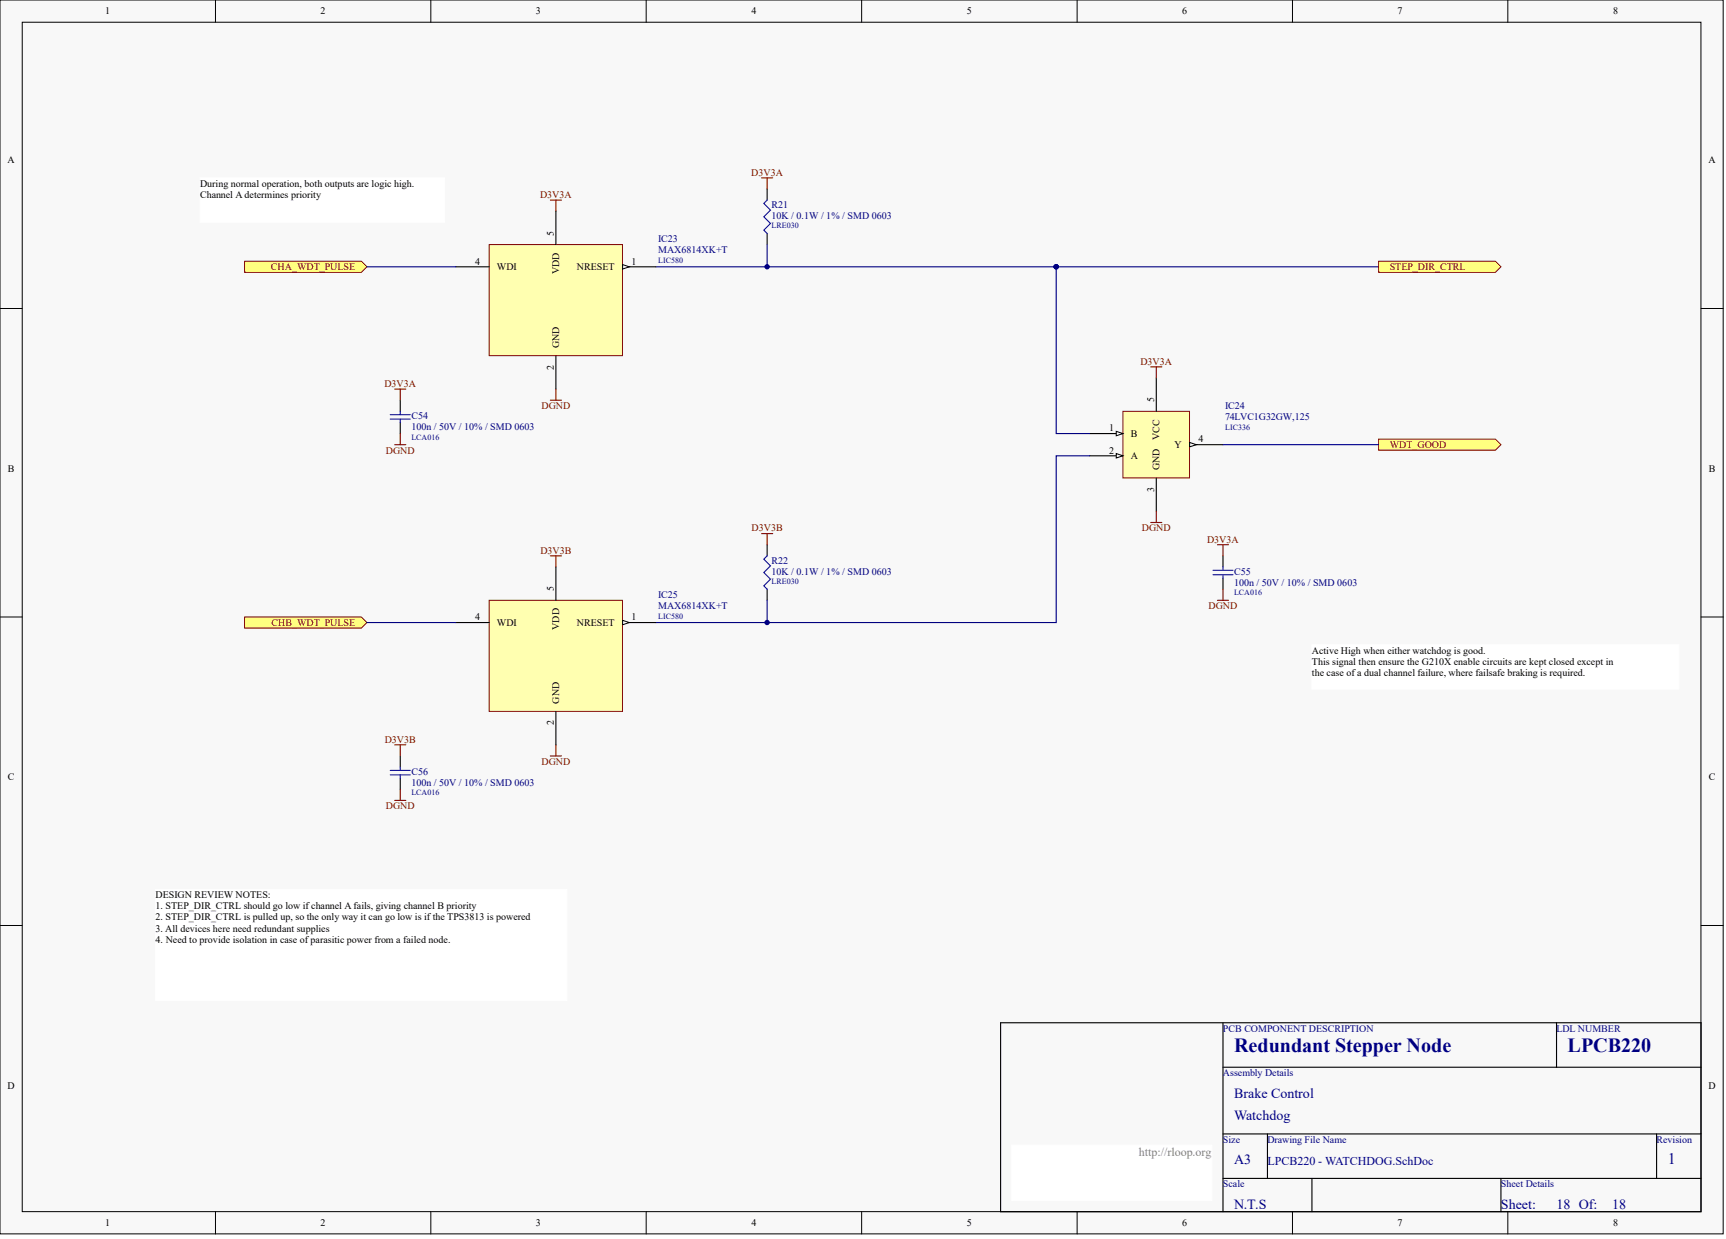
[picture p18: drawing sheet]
<svg xmlns="http://www.w3.org/2000/svg" width="656mm" height="471mm" viewBox="0 0 656 471" stroke-linecap="round" stroke-linejoin="round" font-family="sans-serif">
<defs><g id="words">
<g font-size="7.6" fill="#000080">
<text x="469.2" y="399.8">Redundant Stepper Node</text>
<text x="596" y="399.8">LPCB220</text>
</g>
<text font-size="6.1" fill="#000080" x="634" y="442.4">1</text>
<g font-size="5.3" fill="#000080">
<text x="469.2" y="417.2">Brake Control</text>
<text x="469.2" y="425.7">Watchdog</text>
<text x="469.2" y="442.6">A3</text>
<text x="469.2" y="459.5">N.T.S</text>
<text x="570.6" y="459.5">Sheet:</text>
<text x="591.7" y="459.5">18 Of:</text>
<text x="612.9" y="459.5">18</text>
</g>
<text font-size="4.6" fill="#808080" x="432.9" y="439.3">http://rloop.org</text>
<text font-size="4.6" fill="#000080" x="481.8" y="442.7">LPCB220 - WATCHDOG.SchDoc</text>
<g font-size="3.8">
<text x="40" y="5.5">1</text>
<text x="121.9" y="5.5">2</text>
<text x="203.8" y="5.5">3</text>
<text x="285.7" y="5.5">4</text>
<text x="367.6" y="5.5">5</text>
<text x="449.5" y="5.5">6</text>
<text x="531.3" y="5.5">7</text>
<text x="613.3" y="5.5">8</text>
<text x="2.8" y="62">A</text>
<text x="649.5" y="62">A</text>
<text x="76.1" y="71">During normal operation, both outputs are logic high.</text>
<text x="76.1" y="75.2">Channel A determines priority</text>
<text x="210.5" y="89.6" transform="rotate(-90 210.5 89.6)">5</text>
<text x="180.7" y="100.6">4</text>
<text x="240.1" y="100.6">1</text>
<text x="188.9" y="102.7">WDI</text>
<text x="212.6" y="104.2" transform="rotate(-90 212.6 104.2)">VDD</text>
<text x="219.3" y="102.7">NRESET</text>
<text x="212.6" y="132.3" transform="rotate(-90 212.6 132.3)">GND</text>
<text x="210.5" y="140.5" transform="rotate(-90 210.5 140.5)">2</text>
<text x="438.7" y="153" transform="rotate(-90 438.7 153)">5</text>
<text x="421.6" y="164">1</text>
<text x="429.9" y="166.1">B</text>
<text x="440.8" y="167.2" transform="rotate(-90 440.8 167.2)">VCC</text>
<text x="421.6" y="172.4">2</text>
<text x="446.6" y="170.3">Y</text>
<text x="455.6" y="168.2">4</text>
<text x="3" y="179.3">B</text>
<text x="429.9" y="174.5">A</text>
<text x="440.8" y="178.7" transform="rotate(-90 440.8 178.7)">GND</text>
<text x="649.6" y="179.3">B</text>
<text x="438.7" y="187" transform="rotate(-90 438.7 187)">3</text>
<text x="210.5" y="224.8" transform="rotate(-90 210.5 224.8)">5</text>
<text x="180.7" y="235.8">4</text>
<text x="188.9" y="237.9">WDI</text>
<text x="212.6" y="239.4" transform="rotate(-90 212.6 239.4)">VDD</text>
<text x="219.3" y="237.9">NRESET</text>
<text x="240.1" y="235.8">1</text>
<text x="498.7" y="248.5">Active High when either watchdog is good.</text>
<text x="498.7" y="252.7">This signal then ensure the G210X enable circuits are kept closed except in</text>
<text x="498.7" y="256.9">the case ofa dual channel failure, where failsafe braking is required.</text>
<text x="212.6" y="267.5" transform="rotate(-90 212.6 267.5)">GND</text>
<text x="210.5" y="275.7" transform="rotate(-90 210.5 275.7)">2</text>
<text x="3" y="296.6">C</text>
<text x="649.6" y="296.6">C</text>
<text x="59.2" y="341.4">DESIGN REVIEW NOTES:</text>
<text x="59.2" y="345.7">1. STEP_DIR_CTRL should go low ifchannel A fails, giving channel B priority</text>
<text x="59.2" y="349.9">2. STEP_DIR_CTRL is pulled up, so the only way it can go low is ifthe TPS3813 is powered</text>
<text x="59.2" y="354.1">3. All devices here need redundant supplies</text>
<text x="59.2" y="358.3">4. Need to provide isolation in case ofparasitic power from a failed node.</text>
<text x="2.8" y="413.8">D</text>
<text x="649.5" y="413.8">D</text>
<text x="40" y="466.1">1</text>
<text x="121.9" y="466.1">2</text>
<text x="203.8" y="466.1">3</text>
<text x="285.7" y="466.1">4</text>
<text x="367.6" y="466.1">5</text>
<text x="449.5" y="466.1">6</text>
<text x="531.3" y="466.1">7</text>
<text x="613.3" y="466.1">8</text>
</g>
<g font-size="3.8" fill="#800000">
<text x="285.6" y="66.8">D3V3A</text>
<text x="205.3" y="75.2">D3V3A</text>
<text x="103" y="102.7">CHA_WDT_PULSE</text>
<text x="528.3" y="102.7">STEP_DIR_CTRL</text>
<text x="433.5" y="138.6">D3V3A</text>
<text x="146.1" y="147.1">D3V3A</text>
<text x="205.8" y="155.5">DGND</text>
<text x="146.7" y="172.4">DGND</text>
<text x="528.3" y="170.3">WDT_GOOD</text>
<text x="285.7" y="202">D3V3B</text>
<text x="434.1" y="202">DGND</text>
<text x="458.9" y="206.2">D3V3A</text>
<text x="205.4" y="210.4">D3V3B</text>
<text x="459.4" y="231.6">DGND</text>
<text x="103.2" y="237.9">CHB_WDT_PULSE</text>
<text x="146.2" y="282.3">D3V3B</text>
<text x="205.8" y="290.7">DGND</text>
<text x="146.7" y="307.6">DGND</text>
</g>
<g font-size="3.8" fill="#000080">
<text x="293.3" y="79">R21</text>
<text x="293.3" y="83.2">10K / 0.1W / 1% / SMD 0603</text>
<text x="250.2" y="92.1">IC23</text>
<text x="250.2" y="96.3">MAX6814XK+T</text>
<text x="465.8" y="155.5">IC24</text>
<text x="156.4" y="159.3">C54</text>
<text x="465.8" y="159.7">74LVC1G32GW,125</text>
<text x="156.4" y="163.5">100n / 50V / 10% / SMD 0603</text>
<text x="293.3" y="214.2">R22</text>
<text x="293.3" y="218.5">10K / 0.1W / 1% / SMD 0603</text>
<text x="469.2" y="218.5">C55</text>
<text x="250.2" y="227.3">IC25</text>
<text x="469.2" y="222.7">100n / 50V / 10% / SMD 0603</text>
<text x="250.2" y="231.6">MAX6814XK+T</text>
<text x="156.4" y="294.5">C56</text>
<text x="156.4" y="298.8">100n / 50V / 10% / SMD 0603</text>
<text x="464.9" y="392.1">PCB COMPONENT DESCRIPTION</text>
<text x="591.7" y="392.1">LDL NUMBER</text>
<text x="464.9" y="409">Assembly Details</text>
<text x="464.9" y="434.4">Size</text>
<text x="481.8" y="434.4">Drawing File Name</text>
<text x="629.8" y="434.4">Revision</text>
<text x="464.9" y="451.3">Scale</text>
<text x="570.6" y="451.3">Sheet Details</text>
</g>
<g font-size="3" fill="#000080">
<text x="293.3" y="86.8">LRE030</text>
<text x="250.2" y="99.9">LIC580</text>
<text x="156.4" y="167.1">LCA016</text>
<text x="465.8" y="163.3">LIC336</text>
<text x="293.3" y="222">LRE030</text>
<text x="469.2" y="226.2">LCA016</text>
<text x="250.2" y="235.1">LIC580</text>
<text x="156.4" y="302.3">LCA016</text>
</g>
</g></defs>
<g fill="#f8f8f8" stroke="#000" stroke-width=".38">
<path d="M0 0h655.1v469h-655.1z"/>
<path d="M8.5 8.5h638.1v452.1h-638.1z"/>
</g>
<g fill="none" stroke="#000" stroke-width=".38">
<path d="M81.9 0v8.5M163.8 0v8.5M245.7 0v8.5M327.6 0v8.5M409.5 0v8.5M491.4 0v8.5M573.2 0v8.5M0 117.3h8.5M646.7 117.3h8.4M0 234.5h8.5M646.7 234.5h8.4M0 351.8h8.5"/>
<path d="M646.7 351.8h8.4M81.9 460.6v8.5M163.8 460.6v8.5M245.7 460.6v8.5M327.6 460.6v8.5M409.5 460.6v8.5M491.4 460.6v8.5M573.2 460.6v8.5"/>
</g>
<path d="M291.6 71.8v4.3M291.6 88.7v4.3M380.4 388.8h266.3v71.8h-266.3zM464.9 388.8v71.8M591.7 388.8v16.9M464.9 405.7h181.8M464.9 431h181.8M481.8 431v16.9M629.8 431v16.9M464.9 447.9h181.8M498.7 447.9v12.7M570.6 447.9v12.7" fill="none" stroke="#000" stroke-width=".42"/>
<path d="M384.6 435.2h76.1v21.1h-76.1z" fill="#fff" stroke="#fff" stroke-width=".38"/>
<path d="M209.2 76.1h4.2M211.3 76.1v4.2M289.5 67.6h4.3M291.6 67.6v4.2M209.2 152.1h4.2M211.3 147.9v4.2" fill="none" stroke="#800000" stroke-width=".42"/>
<path d="M291.6 76.1l-1.2 1.2 2.5 2.6-2.5 2.5 2.5 2.5-2.5 2.6 1.2 1.2" fill="none" stroke="#00f" stroke-width=".42"/>
<path d="M291.6 93v8.4" fill="none" stroke="#000080" stroke-width=".42"/>
<circle cx="291.6" cy="101.4" r=".82" fill="#000080" stroke="#000080" stroke-width=".38"/>
<path d="M93 99.3h44.4l2.1 2.1-2.1 2.1h-44.4z" fill-rule="evenodd" fill="#ffff80" stroke="#800000" stroke-width=".38"/>
<path d="M152.2 152.1v4.3M152.2 160.6v4.2M291.6 207.1v4.2M291.6 224v4.2" fill="none" stroke="#000" stroke-width=".42"/>
<path d="M148.4 159.3h7.6M148.4 157.6h7.6M152.2 156.4v1.2M152.2 159.3v1.3M291.6 211.3l-1.2 1.3 2.5 2.5-2.5 2.5 2.5 2.6-2.5 2.5 1.2 1.3" fill="none" stroke="#00f" stroke-width=".42"/>
<path d="M150 147.9h4.3M152.2 147.9v4.2M150 169h4.3M152.2 164.8v4.2M209.2 211.3h4.2M211.3 211.3v4.2M289.5 202.8h4.3M291.6 202.8v4.3M209.2 287.3h4.2M211.3 283.1v4.2" fill="none" stroke="#800000" stroke-width=".42"/>
<path d="M291.6 228.2v8.4" fill="none" stroke="#000080" stroke-width=".42"/>
<circle cx="291.6" cy="236.6" r=".82" fill="#000080" stroke="#000080" stroke-width=".38"/>
<path d="M93 234.5h44.4l2.1 2.1-2.1 2.2h-44.4z" fill-rule="evenodd" fill="#ffff80" stroke="#800000" stroke-width=".38"/>
<path d="M152.2 287.3v4.3M152.2 295.8v4.2" fill="none" stroke="#000" stroke-width=".42"/>
<path d="M148.4 294.5h7.6M148.4 292.8h7.6M152.2 291.6v1.2M152.2 294.5v1.3" fill="none" stroke="#00f" stroke-width=".42"/>
<path d="M150 283.1h4.3M152.2 283.1v4.2M150 304.3h4.3M152.2 300v4.3" fill="none" stroke="#800000" stroke-width=".42"/>
<path d="M426.9 156.4h25.3v25.3h-25.3z" fill="#ffffb0" stroke="#800000" stroke-width=".38"/>
<path d="M414.2 164.8h12.7" fill="none" stroke="#000" stroke-width=".42"/>
<path d="M424.4 164l2.5 .8-2.5 .8z" fill="#f8f8f8" stroke="#000" stroke-width=".38"/>
<path d="M414.2 173.3h12.7" fill="none" stroke="#000" stroke-width=".42"/>
<path d="M424.4 172.4l2.5 .9-2.5 .8z" fill="#f8f8f8" stroke="#000" stroke-width=".38"/>
<path d="M452.3 169h12.6" fill="none" stroke="#000" stroke-width=".42"/>
<path d="M452.3 168.2l2.5 .8-2.5 .9z" fill="#f8f8f8" stroke="#000" stroke-width=".38"/>
<path d="M439.6 143.7v12.7M439.6 181.7v12.7M464.9 211.3v4.2M464.9 219.7v4.3" fill="none" stroke="#000" stroke-width=".42"/>
<path d="M249.4 101.4h274.7M401.5 101.4v63.4h12.7M414.2 173.3h-12.7v63.3h-152.1" fill="none" stroke="#000080" stroke-width=".42"/>
<path d="M437.5 139.4h4.2M439.6 139.4v4.3M437.5 198.6h4.2M439.6 194.4v4.2M462.8 207.1h4.2M464.9 207.1v4.2M462.8 228.2h4.2M464.9 224v4.2" fill="none" stroke="#800000" stroke-width=".42"/>
<path d="M461.1 218.5h7.6M461.1 216.8h7.6M464.9 215.5v1.3M464.9 218.5v1.2" fill="none" stroke="#00f" stroke-width=".42"/>
<circle cx="401.5" cy="101.4" r=".82" fill="#000080" stroke="#000080" stroke-width=".38"/>
<g fill="#ffff80" stroke="#800000" stroke-width=".38">
<path d="M524.1 99.3h44.4l2.1 2.1-2.1 2.1h-44.4z" fill-rule="evenodd"/>
<path d="M524.1 166.9h44.4l2.1 2.1-2.1 2.1h-44.4z" fill-rule="evenodd"/>
</g>
<path d="M464.9 169h59.2" fill="none" stroke="#000080" stroke-width=".42"/>
<g fill="#fff" stroke="#fff" stroke-width=".38">
<path d="M498.7 245.1h139.5v16.9h-139.5z"/>
<path d="M76.1 67.6h92.9v16.9h-92.9z"/>
<path d="M59.2 338.1h156.3v42.2h-156.3z"/>
</g>
<path d="M186 93h50.7v42.2h-50.7z" fill="#ffffb0" stroke="#800000" stroke-width=".38"/>
<path d="M211.3 80.3v12.7M173.3 101.4h12.7M236.7 101.4h12.7M211.3 135.2v12.7" fill="none" stroke="#000" stroke-width=".42"/>
<path d="M236.7 100.6l2.5 .8-2.5 .9z" fill="#f8f8f8" stroke="#000" stroke-width=".38"/>
<path d="M139.5 101.4h33.8" fill="none" stroke="#000080" stroke-width=".42"/>
<path d="M186 228.2h50.7v42.2h-50.7z" fill="#ffffb0" stroke="#800000" stroke-width=".38"/>
<path d="M211.3 215.5v12.7M173.3 236.6h12.7M236.7 236.6h12.7M211.3 270.4v12.7" fill="none" stroke="#000" stroke-width=".42"/>
<path d="M236.7 235.8l2.5 .8-2.5 .9z" fill="#f8f8f8" stroke="#000" stroke-width=".38"/>
<path d="M139.5 236.6h33.8" fill="none" stroke="#000080" stroke-width=".42"/>
<use href="#words"/>
</svg>
